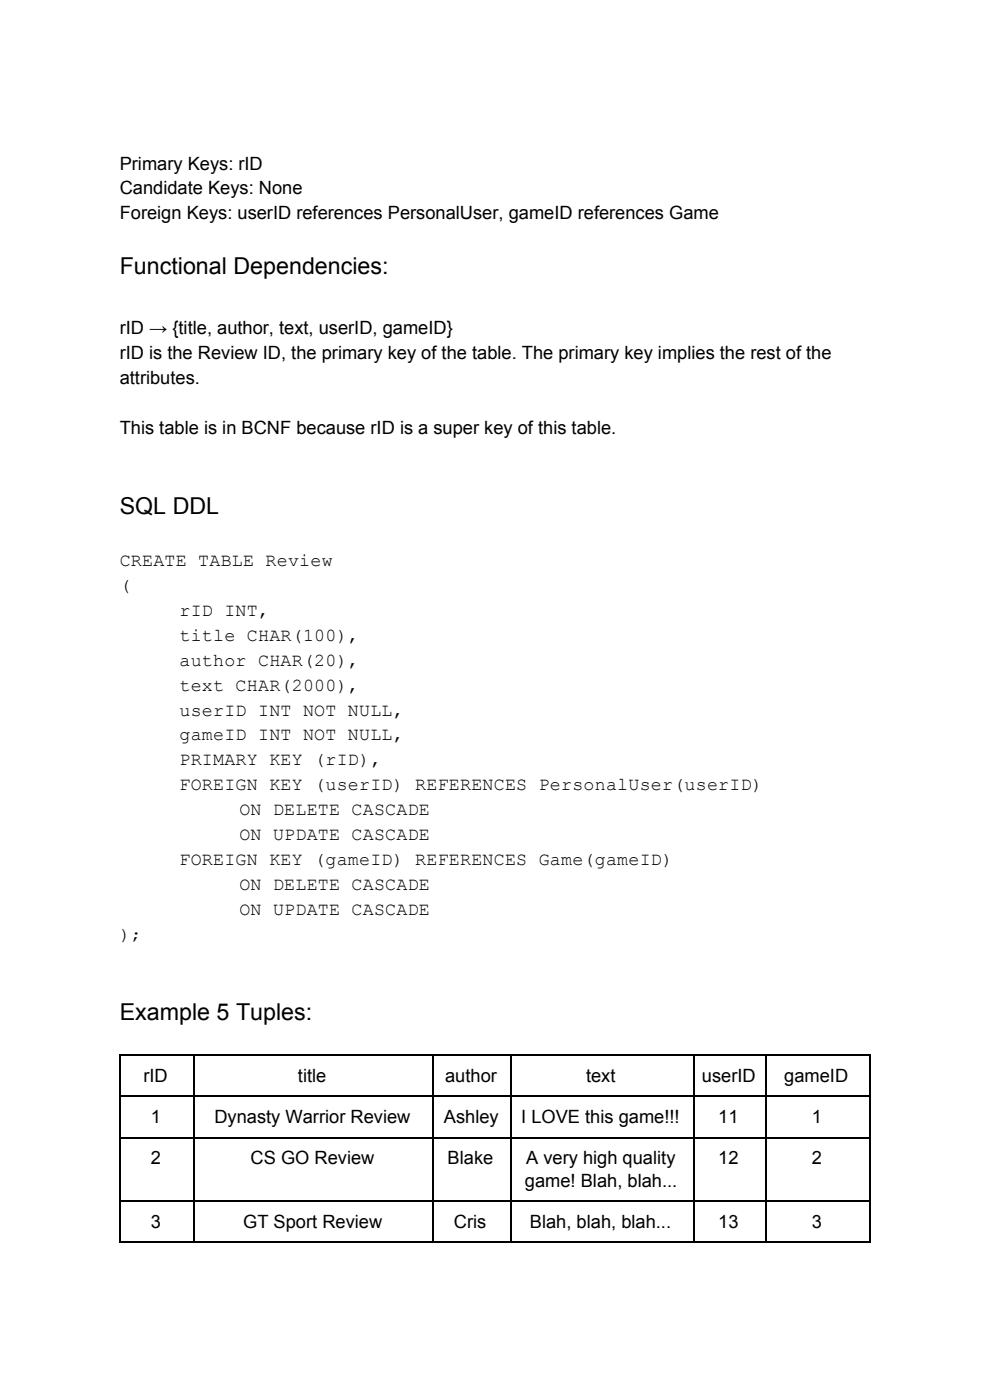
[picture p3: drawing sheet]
<svg xmlns="http://www.w3.org/2000/svg" width="210mm" height="297mm" viewBox="0 0 210 297" stroke-linecap="round" stroke-linejoin="round" font-family="sans-serif">
<defs><g id="words">
<g font-size="4.9">
<text x="25.4" y="58.3">Functional Dependencies:</text>
<text x="25.4" y="109.1">SQL DDL</text>
<text x="25.4" y="216.6">Example 5 Tuples:</text>
</g>
<g font-size="3.9">
<text x="25.4" y="36">Primary Keys: rID</text>
<text x="25.4" y="41.3">Candidate Keys: None</text>
<text x="25.4" y="46.6">Foreign Keys: userID references PersonalUser, gameID references Game</text>
<text x="25.4" y="71">rID → {title, author, text, userID, gameID}</text>
<text x="25.4" y="76.3">rID is the Review ID, the primary key of the table. The primary key implies the rest of the</text>
<text x="25.4" y="81.6">attributes.</text>
<text x="25.4" y="92.2">This table is in BCNF because rID is a super key of this table.</text>
<text x="25.4" y="120.2">CREATE TABLE Review</text>
<text x="25.4" y="125.5">(</text>
<text x="38.1" y="130.8">rID INT,</text>
<text x="38.1" y="136.1">title CHAR(100),</text>
<text x="38.1" y="141.4">author CHAR(20),</text>
<text x="38.1" y="146.7">text CHAR(2000),</text>
<text x="38.1" y="152">userID INT NOT NULL,</text>
<text x="38.1" y="157.3">gameID INT NOT NULL,</text>
<text x="38.1" y="162.6">PRIMARY KEY (rID),</text>
<text x="38.1" y="167.9">FOREIGN KEY (userID) REFERENCES PersonalUser(userID)</text>
<text x="50.8" y="173.2">ON DELETE CASCADE</text>
<text x="50.8" y="178.5">ON UPDATE CASCADE</text>
<text x="38.1" y="183.8">FOREIGN KEY (gameID) REFERENCES Game(gameID)</text>
<text x="50.8" y="189.1">ON DELETE CASCADE</text>
<text x="50.8" y="194.4">ON UPDATE CASCADE</text>
<text x="25.4" y="199.7">);</text>
<text x="30.5" y="229.9">rID</text>
<text x="63.3" y="229.9">title</text>
<text x="94.5" y="229.9">author</text>
<text x="124.5" y="229.9">text</text>
<text x="149.1" y="229.9">userID</text>
<text x="166.6" y="229.9">gameID</text>
<text x="32" y="238.6">1</text>
<text x="45.5" y="238.6">Dynasty Warrior Review</text>
<text x="94.3" y="238.6">Ashley</text>
<text x="110.7" y="238.6">I LOVE this game!!!</text>
<text x="152.5" y="238.6">11</text>
<text x="172.4" y="238.6">1</text>
<text x="32" y="247.3">2</text>
<text x="53.2" y="247.3">CS GO Review</text>
<text x="95.1" y="247.3">Blake</text>
<text x="111.7" y="247.3">A very high quality</text>
<text x="152.5" y="247.3">12</text>
<text x="172.4" y="247.3">2</text>
<text x="111.5" y="252.1">game! Blah, blah...</text>
<text x="32" y="260.8">3</text>
<text x="51.6" y="260.8">GT Sport Review</text>
<text x="96.4" y="260.8">Cris</text>
<text x="112.5" y="260.8">Blah, blah, blah...</text>
<text x="152.5" y="260.8">13</text>
<text x="172.4" y="260.8">3</text>
</g>
</g></defs>
<path d="M25.4 232.9h159.4M25.4 224.2h159.4M25.6 224v40M41.2 224v40M92 224v40M108.4 224v40M147.4 224v40M162.7 224v40M184.7 224v40M25.4 255.1h159.4M25.4 241.6h159.4M25.4 263.9h159.4" fill="none" stroke="#000" stroke-width=".26"/>
<use href="#words"/>
</svg>
